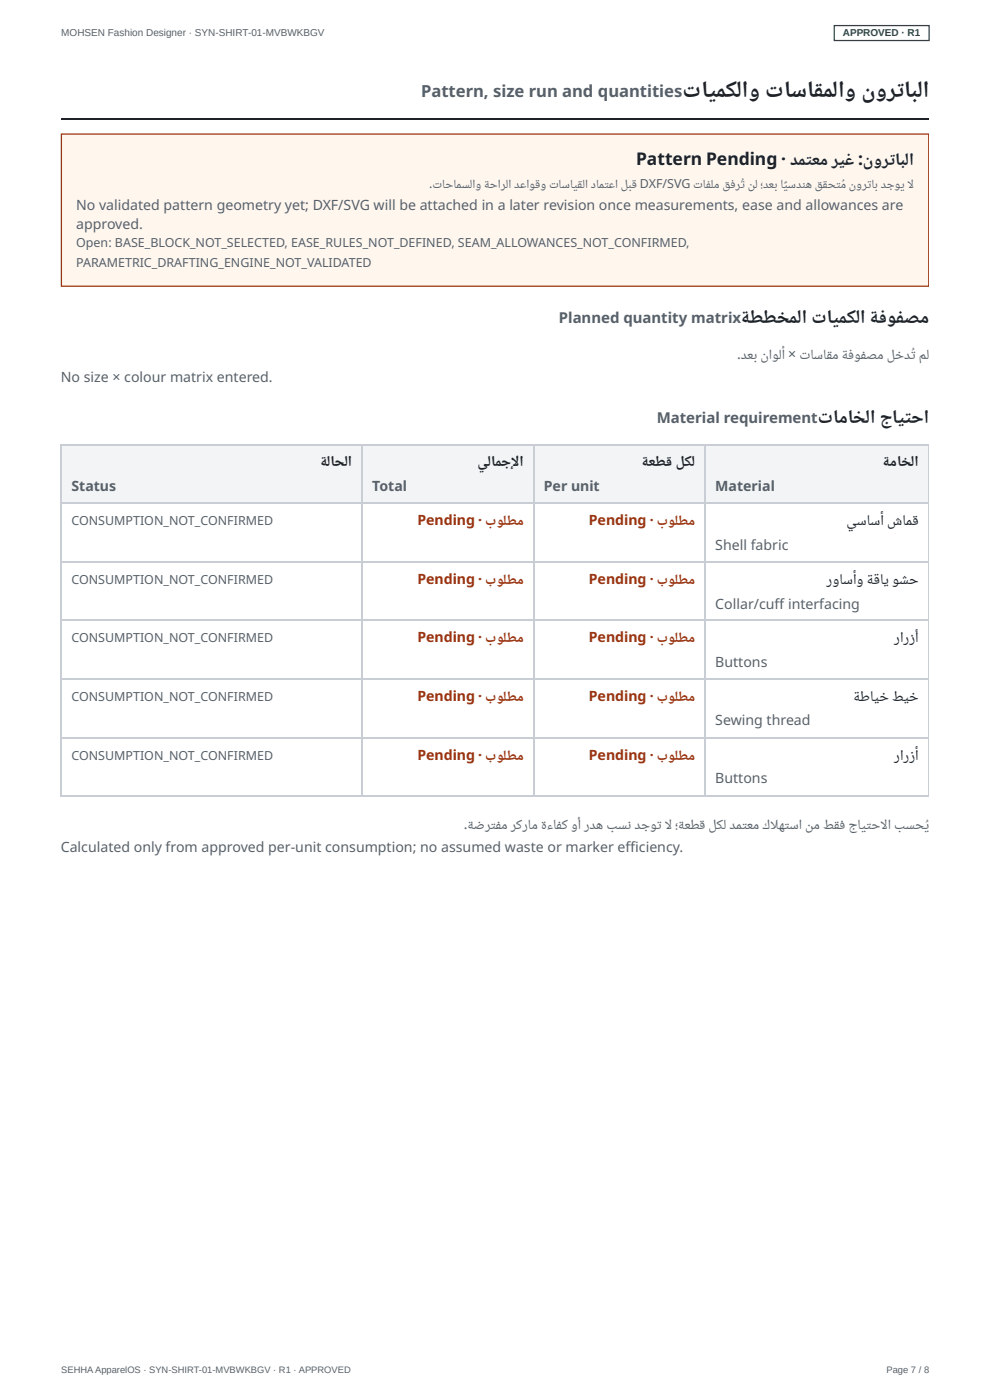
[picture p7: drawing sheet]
<svg xmlns="http://www.w3.org/2000/svg" width="210mm" height="297mm" viewBox="0 0 210 297" stroke-linecap="round" stroke-linejoin="round" font-family="sans-serif">
<defs><g id="words">
<g font-size="4.9" fill="#1f2328">
<text x="144.7" y="20.6">تايمكلاو تاسا ملاو</text>
<text x="173" y="22">ق</text>
<text x="183.6" y="23.1">ن</text>
<text x="185.6" y="20.6">ور ابلا</text>
<text x="190.4" y="22">ت</text>
</g>
<g font-size="4.1" fill="#1f2328">
<text x="157.5" y="69.5">ةططخملا تايمكلا ة فو فصم</text>
<text x="173.4" y="89.7">تاماخلا جاي حا</text>
<text x="192" y="91.3">ت</text>
</g>
<g font-size="3.7" fill="#1f2328">
<text x="134.9" y="34.9">Pattern Pending · دم عم ري</text>
<text x="179.7" y="35.9">غ</text>
<text x="181.9" y="34.9">: ور ابلا</text>
<text x="188.8" y="36">ت</text>
<text x="171" y="36.4">ت</text>
<text x="183.7" y="36.7">ن</text>
</g>
<text font-size="3.5" fill="#57606a" x="89.3" y="20.6">Pattern, size run and quantities</text>
<g font-size="3.2" fill="#57606a">
<text x="118.5" y="68.5">Planned quantity matrix</text>
<text x="139.2" y="89.7">Material requirement</text>
</g>
<g font-size="3.2" fill="#1f2328">
<text x="68.2" y="99.7">ةلاحلا</text>
<text x="101.2" y="99">يلامجإلا</text>
<text x="136.3" y="99.7">ةعطق لكل</text>
<text x="187.5" y="99.7">ةماخلا</text>
<text x="179.5" y="111.4">يساسأ شامق</text>
<text x="175.3" y="123.8">رواسأو</text>
<text x="184.1" y="124.8">ةق</text>
<text x="186.6" y="123.8">اي و ح</text>
<text x="191.4" y="125.2">ش</text>
<text x="189.6" y="136.3">رار أ</text>
<text x="193.2" y="137.4">ز</text>
<text x="181.2" y="149.6">ة</text>
<text x="182.4" y="148.7">طاي</text>
<text x="187.1" y="149.7">خ</text>
<text x="189.1" y="148.7">طي</text>
<text x="193.5" y="149.7">خ</text>
<text x="189.6" y="161.1">رار أ</text>
<text x="193.2" y="162.2">ز</text>
</g>
<g font-size="3" fill="#57606a">
<text x="16.1" y="44.5">No validated pattern geometry yet; DXF/SVG will be attached in a later revision once measurements, ease and allowances are</text>
<text x="16.1" y="48.7">approved.</text>
<text x="156.3" y="76.2">.دعب</text>
<text x="161.8" y="77.7">ن</text>
<text x="163" y="76.2">اولأ ×</text>
<text x="170.2" y="77.5">ت</text>
<text x="171.8" y="76.2">اسا م</text>
<text x="175.5" y="77.2">ق</text>
<text x="178.8" y="77.1">ة ف</text>
<text x="181.1" y="76.2">و صم ل دُت مل</text>
<text x="182.9" y="77.2">ف</text>
<text x="190.5" y="77.2">خ</text>
<text x="12.9" y="81">No size × colour matrix entered.</text>
<text x="15.1" y="104.2">Status</text>
<text x="78.9" y="104.2">Total</text>
<text x="115.3" y="104.2">Per unit</text>
<text x="151.6" y="104.2">Material</text>
<text x="151.6" y="116.7">Shell fabric</text>
<text x="151.6" y="129.1">Collar/cuff interfacing</text>
<text x="151.6" y="141.6">Buttons</text>
<text x="151.6" y="153.7">Sewing thread</text>
<text x="151.6" y="166.2">Buttons</text>
<text x="98.3" y="175.9">. ضر</text>
<text x="99.4" y="176.8">ة</text>
<text x="104.2" y="177.3">تف</text>
<text x="106.3" y="175.9">م ركرام ءا ك وأ رده بس دجو ال؛ عطق لكل دم عم كاله سا</text>
<text x="114.9" y="176.8">ة</text>
<text x="118.4" y="176.9">ف</text>
<text x="133.2" y="176.9">ن</text>
<text x="139.4" y="176.9">ت</text>
<text x="144.1" y="176.8">ة</text>
<text x="157.5" y="177.3">ت</text>
<text x="166.5" y="177.3">ت</text>
<text x="171.3" y="177.5">ن</text>
<text x="172.5" y="175.9">م ط</text>
<text x="177" y="176.9">قف</text>
<text x="179.9" y="175.9">جاي حالا بسحُي</text>
<text x="183.8" y="177.3">ت</text>
<text x="12.9" y="180.7">Calculated only from approved per-unit consumption; no assumed waste or marker effi ciency.</text>
</g>
<g font-size="3" fill="#9a3412">
<text x="88.5" y="111.4">Pending · بولطم</text>
<text x="124.8" y="111.4">Pending · بولطم</text>
<text x="88.5" y="123.8">Pending · بولطم</text>
<text x="124.8" y="123.8">Pending · بولطم</text>
<text x="88.5" y="136.3">Pending · بولطم</text>
<text x="124.8" y="136.3">Pending · بولطم</text>
<text x="88.5" y="148.7">Pending · بولطم</text>
<text x="124.8" y="148.7">Pending · بولطم</text>
<text x="88.5" y="161.1">Pending · بولطم</text>
<text x="124.8" y="161.1">Pending · بولطم</text>
</g>
<g font-size="2.6" fill="#57606a">
<text x="91" y="40">.</text>
<text x="92.3" y="41.1">ت</text>
<text x="93.8" y="40">احامسلاو حارلا دعاوقو</text>
<text x="102.9" y="40.7">ة</text>
<text x="117" y="41.1">ت</text>
<text x="118.4" y="40">اساي لا دام عا لبق DXF/SVG</text>
<text x="122.6" y="40.8">ق</text>
<text x="128.3" y="41.1">ت</text>
<text x="147.6" y="41.1">ت ف</text>
<text x="149" y="40">ا لم</text>
<text x="153.8" y="40.9">ق ف</text>
<text x="156" y="40">رُت</text>
<text x="159.1" y="41.3">ن</text>
<text x="160.1" y="40">ل ؛دعب ا سد ه</text>
<text x="166.3" y="40.9">ًي</text>
<text x="170.3" y="41.1">ن</text>
<text x="173.5" y="40.9">قق</text>
<text x="175.5" y="40">ح ُم</text>
<text x="177.4" y="41.1">ت</text>
<text x="180.5" y="41.3">ن</text>
<text x="181.5" y="40">ور اب دجوي ال</text>
<text x="184" y="40.8">ت</text>
<text x="16.1" y="52.4">Open: BASE_BLOCK_NOT_SELECTED, EASE_RULES_NOT_DEFINED, SEAM_ALLOWANCES_NOT_CONFIRMED,</text>
<text x="16.1" y="56.6">PARAMETRIC_DRAFTING_ENGINE_NOT_VALIDATED</text>
<text x="15.1" y="111.4">CONSUMPTION_NOT_CONFIRMED</text>
<text x="15.1" y="123.8">CONSUMPTION_NOT_CONFIRMED</text>
<text x="15.1" y="136.3">CONSUMPTION_NOT_CONFIRMED</text>
<text x="15.1" y="148.7">CONSUMPTION_NOT_CONFIRMED</text>
<text x="15.1" y="161.1">CONSUMPTION_NOT_CONFIRMED</text>
</g>
<text font-size="2.1" fill="#57606a" x="13" y="7.7">MOHSEN Fashion Designer · SYN-SHIRT-01-MVBWKBGV</text>
<text font-size="2.1" fill="#166534" x="178.7" y="7.7">APPROVED · R1</text>
<g font-size="2" fill="#57606a">
<text x="13" y="291.3">SEHHA ApparelOS · SYN-SHIRT-01-MVBWKBGV · R1 · APPROVED</text>
<text x="187.9" y="291.3">Page 7 / 8</text>
</g>
</g></defs>
<path d="M12.9 25.3h184" fill="none" stroke="#1f2328" stroke-width=".26"/>
<path d="M12.9 28.3h184v32.6h-184z" fill="#fff7ed"/>
<path d="M13 28.4h183.9v32.3h-183.9z" fill="none" stroke="#9a3412" stroke-width=".26"/>
<g fill="#f2f4f6">
<path d="M149.4 94.2h47.5v12.4h-47.5z"/>
<path d="M113.2 94.2h36.2v12.4h-36.2z"/>
<path d="M76.9 94.2h36.3v12.4h-36.3z"/>
<path d="M13.2 94.2h63.7v12.4h-63.7z"/>
</g>
<path d="M196.9 94.2v74.9" fill="none" stroke="#c9ced4" stroke-width=".21"/>
<path d="M12.9 94.3h184M13 94.2v74.9M76.8 94.2v74.9M113.3 94.2v74.9M149.5 94.2v74.9M12.9 106.8h184M12.9 119.2h184M12.9 131.6h184M12.9 144.1h184M12.9 156.5h184M12.9 168.9h184" fill="none" stroke="#c9ced4" stroke-width=".26"/>
<path d="M176.9 5.4h20.1v3.2h-20.1z" fill="none" stroke="#166534" stroke-width=".26"/>
<use href="#words"/>
</svg>
